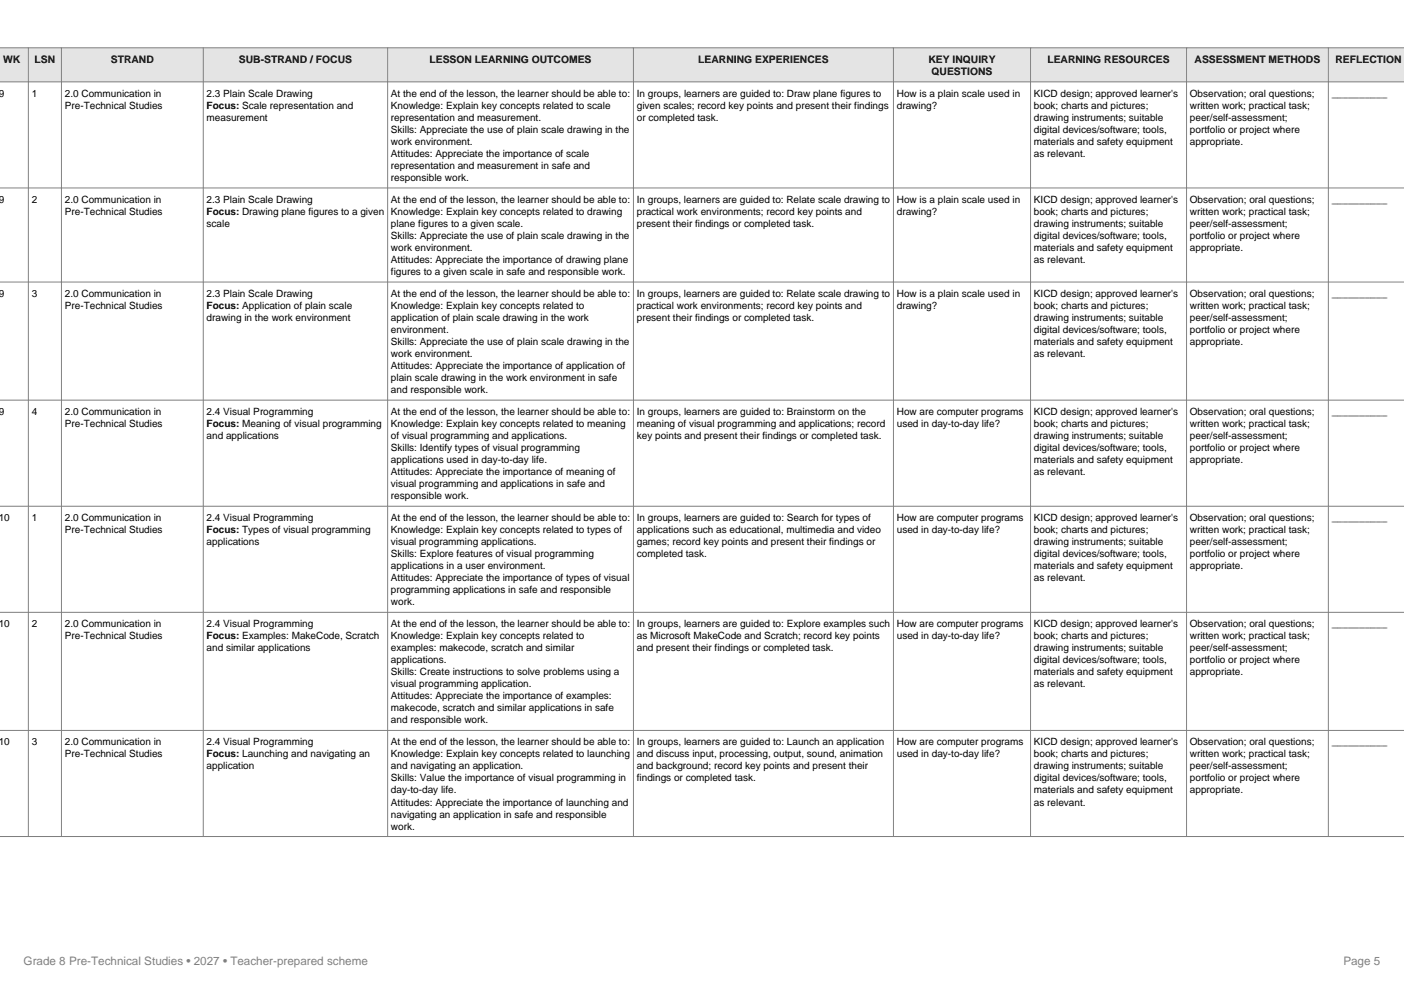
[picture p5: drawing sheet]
<svg xmlns="http://www.w3.org/2000/svg" width="297mm" height="210mm" viewBox="0 0 297 210" stroke-linecap="round" stroke-linejoin="round" font-family="sans-serif">
<defs><g id="words">
<g font-size="2.5" fill="#808080">
<text x="5" y="204">Grade 8 Pre-Technical Studies • 2027 • Teacher-prepared scheme</text>
<text x="284.2" y="204">Page 5</text>
</g>
<g font-size="2.2">
<text x=".7" y="13.4">WK</text>
<text x="7.3" y="13.4">LSN</text>
<text x="23.4" y="13.4">STRAND</text>
<text x="50.5" y="13.4">SUB-STRAND / FOCUS</text>
<text x="90.9" y="13.4">LESSON LEARNING OUTCOMES</text>
<text x="147.7" y="13.4">LEARNING EXPERIENCES</text>
<text x="196.4" y="13.4">KEY INQUIRY</text>
<text x="197.1" y="15.9">QUESTIONS</text>
<text x="221.6" y="13.4">LEARNING RESOURCES</text>
<text x="252.7" y="13.4">ASSESSMENT METHODS</text>
<text x="282.5" y="13.4">REFLECTION</text>
</g>
<g font-size="2.1">
<text x="-.3" y="20.5">9</text>
<text x="6.7" y="20.5">1</text>
<text x="13.7" y="20.5">2.0 Communication in</text>
<text x="13.7" y="23">Pre-Technical Studies</text>
<text x="43.7" y="20.5">2.3 Plain Scale Drawing</text>
<text x="43.7" y="23">Focus: Scale representation and</text>
<text x="82.7" y="20.5">At the end of the lesson, the learner should be able to:</text>
<text x="82.7" y="23">Knowledge: Explain key concepts related to scale</text>
<text x="134.7" y="20.5">In groups, learners are guided to: Draw plane figures to</text>
<text x="134.7" y="23">given scales; record key points and present their findings</text>
<text x="189.7" y="20.5">How is a plain scale used in</text>
<text x="189.7" y="23">drawing?</text>
<text x="218.7" y="20.5">KICD design; approved learner's</text>
<text x="218.7" y="23">book; charts and pictures;</text>
<text x="251.7" y="20.5">Observation; oral questions;</text>
<text x="251.7" y="23">written work; practical task;</text>
<text x="281.7" y="20.5">__________</text>
<text x="43.7" y="25.6">measurement</text>
<text x="82.7" y="25.6">representation and measurement.</text>
<text x="82.7" y="28.1">Skills: Appreciate the use of plain scale drawing in the</text>
<text x="134.7" y="25.6">or completed task.</text>
<text x="218.7" y="25.6">drawing instruments; suitable</text>
<text x="218.7" y="28.1">digital devices/software; tools,</text>
<text x="251.7" y="25.6">peer/self-assessment;</text>
<text x="251.7" y="28.1">portfolio or project where</text>
<text x="82.7" y="30.6">work environment.</text>
<text x="82.7" y="33.2">Attitudes: Appreciate the importance of scale</text>
<text x="82.7" y="35.7">representation and measurement in safe and</text>
<text x="218.7" y="30.6">materials and safety equipment</text>
<text x="218.7" y="33.2">as relevant.</text>
<text x="251.7" y="30.6">appropriate.</text>
<text x="82.7" y="38.3">responsible work.</text>
<text x="-.3" y="42.9">9</text>
<text x="6.7" y="42.9">2</text>
<text x="13.7" y="42.9">2.0 Communication in</text>
<text x="13.7" y="45.5">Pre-Technical Studies</text>
<text x="43.7" y="42.9">2.3 Plain Scale Drawing</text>
<text x="43.7" y="45.5">Focus: Drawing plane figures to a given</text>
<text x="82.7" y="42.9">At the end of the lesson, the learner should be able to:</text>
<text x="82.7" y="45.5">Knowledge: Explain key concepts related to drawing</text>
<text x="134.7" y="42.9">In groups, learners are guided to: Relate scale drawing to</text>
<text x="134.7" y="45.5">practical work environments; record key points and</text>
<text x="189.7" y="42.9">How is a plain scale used in</text>
<text x="189.7" y="45.5">drawing?</text>
<text x="218.7" y="42.9">KICD design; approved learner's</text>
<text x="218.7" y="45.5">book; charts and pictures;</text>
<text x="251.7" y="42.9">Observation; oral questions;</text>
<text x="251.7" y="45.5">written work; practical task;</text>
<text x="281.7" y="42.9">__________</text>
<text x="43.7" y="48">scale</text>
<text x="82.7" y="48">plane figures to a given scale.</text>
<text x="82.7" y="50.5">Skills: Appreciate the use of plain scale drawing in the</text>
<text x="82.7" y="53.1">work environment.</text>
<text x="134.7" y="48">present their findings or completed task.</text>
<text x="218.7" y="48">drawing instruments; suitable</text>
<text x="218.7" y="50.5">digital devices/software; tools,</text>
<text x="218.7" y="53.1">materials and safety equipment</text>
<text x="251.7" y="48">peer/self-assessment;</text>
<text x="251.7" y="50.5">portfolio or project where</text>
<text x="251.7" y="53.1">appropriate.</text>
<text x="82.7" y="55.6">Attitudes: Appreciate the importance of drawing plane</text>
<text x="82.7" y="58.2">figures to a given scale in safe and responsible work.</text>
<text x="218.7" y="55.6">as relevant.</text>
<text x="-.3" y="62.8">9</text>
<text x="6.7" y="62.8">3</text>
<text x="13.7" y="62.8">2.0 Communication in</text>
<text x="13.7" y="65.4">Pre-Technical Studies</text>
<text x="43.7" y="62.8">2.3 Plain Scale Drawing</text>
<text x="43.7" y="65.4">Focus: Application of plain scale</text>
<text x="82.7" y="62.8">At the end of the lesson, the learner should be able to:</text>
<text x="82.7" y="65.4">Knowledge: Explain key concepts related to</text>
<text x="134.7" y="62.8">In groups, learners are guided to: Relate scale drawing to</text>
<text x="134.7" y="65.4">practical work environments; record key points and</text>
<text x="189.7" y="62.8">How is a plain scale used in</text>
<text x="189.7" y="65.4">drawing?</text>
<text x="218.7" y="62.8">KICD design; approved learner's</text>
<text x="218.7" y="65.4">book; charts and pictures;</text>
<text x="251.7" y="62.8">Observation; oral questions;</text>
<text x="251.7" y="65.4">written work; practical task;</text>
<text x="281.7" y="62.8">__________</text>
<text x="43.7" y="67.9">drawing in the work environment</text>
<text x="82.7" y="67.9">application of plain scale drawing in the work</text>
<text x="82.7" y="70.4">environment.</text>
<text x="134.7" y="67.9">present their findings or completed task.</text>
<text x="218.7" y="67.9">drawing instruments; suitable</text>
<text x="218.7" y="70.4">digital devices/software; tools,</text>
<text x="251.7" y="67.9">peer/self-assessment;</text>
<text x="251.7" y="70.4">portfolio or project where</text>
<text x="82.7" y="73">Skills: Appreciate the use of plain scale drawing in the</text>
<text x="82.7" y="75.5">work environment.</text>
<text x="218.7" y="73">materials and safety equipment</text>
<text x="218.7" y="75.5">as relevant.</text>
<text x="251.7" y="73">appropriate.</text>
<text x="82.7" y="78.1">Attitudes: Appreciate the importance of application of</text>
<text x="82.7" y="80.6">plain scale drawing in the work environment in safe</text>
<text x="82.7" y="83.1">and responsible work.</text>
<text x="-.3" y="87.8">9</text>
<text x="6.7" y="87.8">4</text>
<text x="13.7" y="87.8">2.0 Communication in</text>
<text x="43.7" y="87.8">2.4 Visual Programming</text>
<text x="82.7" y="87.8">At the end of the lesson, the learner should be able to:</text>
<text x="134.7" y="87.8">In groups, learners are guided to: Brainstorm on the</text>
<text x="189.7" y="87.8">How are computer programs</text>
<text x="218.7" y="87.8">KICD design; approved learner's</text>
<text x="251.7" y="87.8">Observation; oral questions;</text>
<text x="281.7" y="87.8">__________</text>
<text x="13.7" y="90.3">Pre-Technical Studies</text>
<text x="43.7" y="90.3">Focus: Meaning of visual programming</text>
<text x="43.7" y="92.9">and applications</text>
<text x="82.7" y="90.3">Knowledge: Explain key concepts related to meaning</text>
<text x="82.7" y="92.9">of visual programming and applications.</text>
<text x="82.7" y="95.4">Skills: Identify types of visual programming</text>
<text x="134.7" y="90.3">meaning of visual programming and applications; record</text>
<text x="134.7" y="92.9">key points and present their findings or completed task.</text>
<text x="189.7" y="90.3">used in day-to-day life?</text>
<text x="218.7" y="90.3">book; charts and pictures;</text>
<text x="218.7" y="92.9">drawing instruments; suitable</text>
<text x="218.7" y="95.4">digital devices/software; tools,</text>
<text x="251.7" y="90.3">written work; practical task;</text>
<text x="251.7" y="92.9">peer/self-assessment;</text>
<text x="251.7" y="95.4">portfolio or project where</text>
<text x="82.7" y="98">applications used in day-to-day life.</text>
<text x="82.7" y="100.5">Attitudes: Appreciate the importance of meaning of</text>
<text x="218.7" y="98">materials and safety equipment</text>
<text x="218.7" y="100.5">as relevant.</text>
<text x="251.7" y="98">appropriate.</text>
<text x="82.7" y="103">visual programming and applications in safe and</text>
<text x="82.7" y="105.6">responsible work.</text>
<text x="-.3" y="110.2">10</text>
<text x="6.7" y="110.2">1</text>
<text x="13.7" y="110.2">2.0 Communication in</text>
<text x="13.7" y="112.8">Pre-Technical Studies</text>
<text x="43.7" y="110.2">2.4 Visual Programming</text>
<text x="43.7" y="112.8">Focus: Types of visual programming</text>
<text x="82.7" y="110.2">At the end of the lesson, the learner should be able to:</text>
<text x="82.7" y="112.8">Knowledge: Explain key concepts related to types of</text>
<text x="134.7" y="110.2">In groups, learners are guided to: Search for types of</text>
<text x="134.7" y="112.8">applications such as educational, multimedia and video</text>
<text x="189.7" y="110.2">How are computer programs</text>
<text x="189.7" y="112.8">used in day-to-day life?</text>
<text x="218.7" y="110.2">KICD design; approved learner's</text>
<text x="218.7" y="112.8">book; charts and pictures;</text>
<text x="251.7" y="110.2">Observation; oral questions;</text>
<text x="251.7" y="112.8">written work; practical task;</text>
<text x="281.7" y="110.2">__________</text>
<text x="43.7" y="115.3">applications</text>
<text x="82.7" y="115.3">visual programming applications.</text>
<text x="82.7" y="117.9">Skills: Explore features of visual programming</text>
<text x="134.7" y="115.3">games; record key points and present their findings or</text>
<text x="134.7" y="117.9">completed task.</text>
<text x="218.7" y="115.3">drawing instruments; suitable</text>
<text x="218.7" y="117.9">digital devices/software; tools,</text>
<text x="251.7" y="115.3">peer/self-assessment;</text>
<text x="251.7" y="117.9">portfolio or project where</text>
<text x="82.7" y="120.4">applications in a user environment.</text>
<text x="82.7" y="122.9">Attitudes: Appreciate the importance of types of visual</text>
<text x="82.7" y="125.5">programming applications in safe and responsible</text>
<text x="218.7" y="120.4">materials and safety equipment</text>
<text x="218.7" y="122.9">as relevant.</text>
<text x="251.7" y="120.4">appropriate.</text>
<text x="82.7" y="128">work.</text>
<text x="-.3" y="132.7">10</text>
<text x="6.7" y="132.7">2</text>
<text x="13.7" y="132.7">2.0 Communication in</text>
<text x="13.7" y="135.2">Pre-Technical Studies</text>
<text x="43.7" y="132.7">2.4 Visual Programming</text>
<text x="43.7" y="135.2">Focus: Examples: MakeCode, Scratch</text>
<text x="43.7" y="137.8">and similar applications</text>
<text x="82.7" y="132.7">At the end of the lesson, the learner should be able to:</text>
<text x="82.7" y="135.2">Knowledge: Explain key concepts related to</text>
<text x="82.7" y="137.8">examples: makecode, scratch and similar</text>
<text x="134.7" y="132.7">In groups, learners are guided to: Explore examples such</text>
<text x="134.7" y="135.2">as Microsoft MakeCode and Scratch; record key points</text>
<text x="134.7" y="137.8">and present their findings or completed task.</text>
<text x="189.7" y="132.7">How are computer programs</text>
<text x="189.7" y="135.2">used in day-to-day life?</text>
<text x="218.7" y="132.7">KICD design; approved learner's</text>
<text x="218.7" y="135.2">book; charts and pictures;</text>
<text x="218.7" y="137.8">drawing instruments; suitable</text>
<text x="251.7" y="132.7">Observation; oral questions;</text>
<text x="251.7" y="135.2">written work; practical task;</text>
<text x="251.7" y="137.8">peer/self-assessment;</text>
<text x="281.7" y="132.7">__________</text>
<text x="82.7" y="140.3">applications.</text>
<text x="82.7" y="142.8">Skills: Create instructions to solve problems using a</text>
<text x="218.7" y="140.3">digital devices/software; tools,</text>
<text x="218.7" y="142.8">materials and safety equipment</text>
<text x="251.7" y="140.3">portfolio or project where</text>
<text x="251.7" y="142.8">appropriate.</text>
<text x="82.7" y="145.4">visual programming application.</text>
<text x="82.7" y="147.9">Attitudes: Appreciate the importance of examples:</text>
<text x="218.7" y="145.4">as relevant.</text>
<text x="82.7" y="150.5">makecode, scratch and similar applications in safe</text>
<text x="82.7" y="153">and responsible work.</text>
<text x="-.3" y="157.6">10</text>
<text x="6.7" y="157.6">3</text>
<text x="13.7" y="157.6">2.0 Communication in</text>
<text x="13.7" y="160.2">Pre-Technical Studies</text>
<text x="43.7" y="157.6">2.4 Visual Programming</text>
<text x="43.7" y="160.2">Focus: Launching and navigating an</text>
<text x="82.7" y="157.6">At the end of the lesson, the learner should be able to:</text>
<text x="82.7" y="160.2">Knowledge: Explain key concepts related to launching</text>
<text x="134.7" y="157.6">In groups, learners are guided to: Launch an application</text>
<text x="134.7" y="160.2">and discuss input, processing, output, sound, animation</text>
<text x="189.7" y="157.6">How are computer programs</text>
<text x="189.7" y="160.2">used in day-to-day life?</text>
<text x="218.7" y="157.6">KICD design; approved learner's</text>
<text x="218.7" y="160.2">book; charts and pictures;</text>
<text x="251.7" y="157.6">Observation; oral questions;</text>
<text x="251.7" y="160.2">written work; practical task;</text>
<text x="281.7" y="157.6">__________</text>
<text x="43.7" y="162.7">application</text>
<text x="82.7" y="162.7">and navigating an application.</text>
<text x="82.7" y="165.3">Skills: Value the importance of visual programming in</text>
<text x="82.7" y="167.8">day-to-day life.</text>
<text x="134.7" y="162.7">and background; record key points and present their</text>
<text x="134.7" y="165.3">findings or completed task.</text>
<text x="218.7" y="162.7">drawing instruments; suitable</text>
<text x="218.7" y="165.3">digital devices/software; tools,</text>
<text x="218.7" y="167.8">materials and safety equipment</text>
<text x="251.7" y="162.7">peer/self-assessment;</text>
<text x="251.7" y="165.3">portfolio or project where</text>
<text x="251.7" y="167.8">appropriate.</text>
<text x="82.7" y="170.3">Attitudes: Appreciate the importance of launching and</text>
<text x="82.7" y="172.9">navigating an application in safe and responsible</text>
<text x="218.7" y="170.3">as relevant.</text>
<text x="82.7" y="175.4">work.</text>
</g>
</g></defs>
<path d="M-.1 10.1h297.2v7.2h-297.2z" fill-rule="evenodd" fill="#dce6f1"/>
<g fill="none" stroke="#808080" stroke-width=".21">
<path d="M-.1 10.1h297.2M-.1 17.3h297.2M6 10.1v166.8M13 10.1v166.8M43 10.1v166.8M82 10.1v166.8M134 10.1v166.8M189 10.1v166.8M218 10.1v166.8M251 10.1v166.8M281 10.1v166.8M-.1 39.7h297.2"/>
<path d="M-.1 59.6h297.2M-.1 84.6h297.2M-.1 107.1h297.2M-.1 129.5h297.2M-.1 154.5h297.2M-.1 176.9h297.2"/>
</g>
<use href="#words"/>
</svg>
